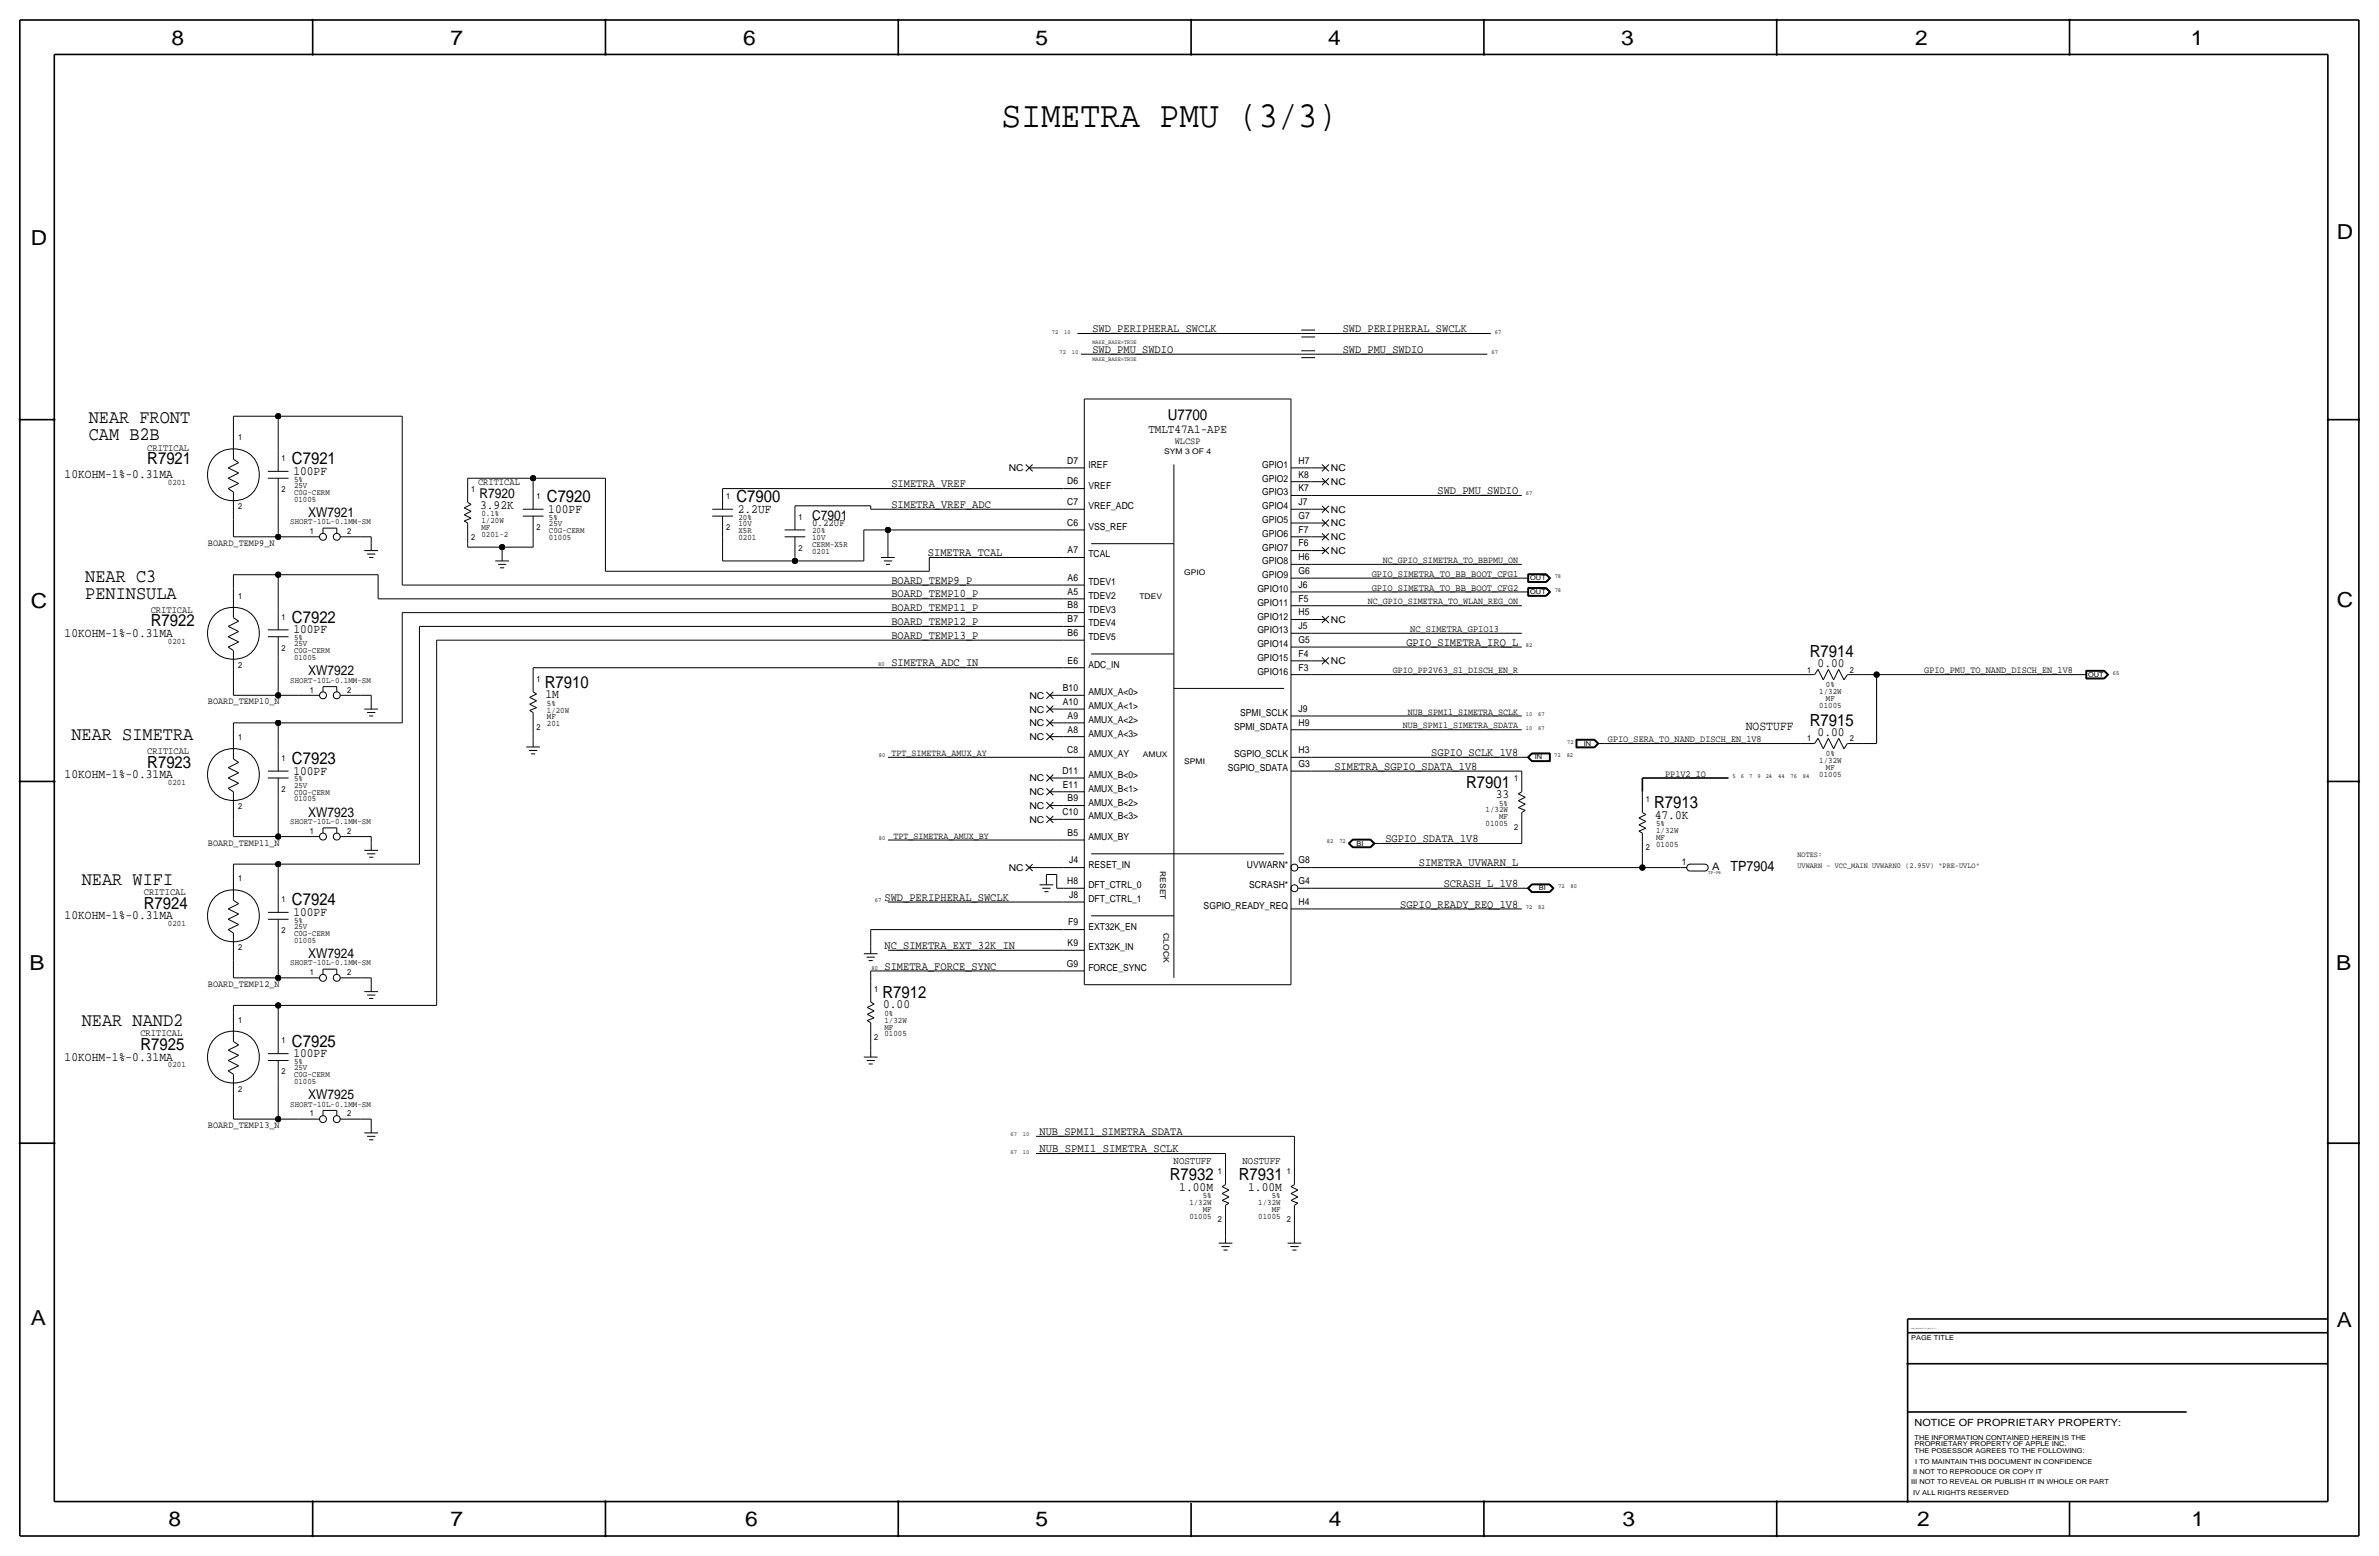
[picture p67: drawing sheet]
<svg xmlns="http://www.w3.org/2000/svg" width="877mm" height="574mm" viewBox="0 0 877 574" stroke-linecap="round" stroke-linejoin="round" font-family="sans-serif">
<defs><g id="words">
<text font-size="13.6" x="369.3" y="46.7">SIMETRA PMU (3/3)</text>
<g font-size="7.6">
<text x="63.2" y="16.5">8</text>
<text x="166.1" y="16.5">7</text>
<text x="274" y="16.5">6</text>
<text x="381.7" y="16.5">5</text>
<text x="489.7" y="16.5">4</text>
<text x="597.6" y="16.5">3</text>
<text x="706.1" y="16.5">2</text>
<text x="807.7" y="16.5">1</text>
<text x="861.5" y="88.1">D</text>
<text x="11.4" y="90.4">D</text>
<text x="11.4" y="224.3">C</text>
<text x="861.5" y="223.8">C</text>
<text x="10.9" y="357.6">B</text>
<text x="861.3" y="357.4">B</text>
<text x="11.4" y="488.4">A</text>
<text x="861.5" y="489.2">A</text>
<text x="62.2" y="562.6">8</text>
<text x="166.1" y="562.6">7</text>
<text x="274.8" y="562.6">6</text>
<text x="381.7" y="562.6">5</text>
<text x="489.9" y="562.6">4</text>
<text x="598.1" y="562.6">3</text>
<text x="706.8" y="562.6">2</text>
<text x="807.9" y="562.6">1</text>
</g>
<g font-size="7">
<text x="32.7" y="156">NEAR FRONT</text>
<text x="32.7" y="162.3">CAM B2B</text>
<text x="31.4" y="214.4">NEAR C3</text>
<text x="31.4" y="220.7">PENINSULA</text>
<text x="26.4" y="272.8">NEAR SIMETRA</text>
<text x="30.2" y="326.1">NEAR WIFI</text>
<text x="30.2" y="378.2">NEAR NAND2</text>
</g>
<g font-size="6.2">
<text x="54.3" y="171.2">R7921</text>
<text x="107.6" y="171.2">C7921</text>
<text x="201.6" y="185.2">C7920</text>
<text x="271.5" y="185.2">C7900</text>
<text x="55.6" y="230.9">R7922</text>
<text x="107.6" y="229.6">C7922</text>
<text x="667.2" y="242.3">R7914</text>
<text x="200.9" y="253.5">R7910</text>
<text x="667.2" y="267.7">R7915</text>
<text x="107.6" y="281.7">C7923</text>
<text x="54.3" y="283">R7923</text>
<text x="540.5" y="290.3">R7901</text>
<text x="609.8" y="297.9">R7913</text>
<text x="53" y="335">R7924</text>
<text x="107.6" y="333.8">C7924</text>
<text x="325.3" y="367.8">R7912</text>
<text x="51.8" y="387.1">R7925</text>
<text x="107.6" y="385.8">C7925</text>
<text x="431.3" y="435.1">R7932</text>
<text x="456.7" y="435.1">R7931</text>
</g>
<text font-size="5.6" x="430.5" y="154.7">U7700</text>
<text font-size="5.2" x="638" y="321.1">TP7904</text>
<g font-size="5">
<text x="176.7" y="183.6">R7920</text>
<text x="113.6" y="190.5">XW7921</text>
<text x="299.4" y="191.5">C7901</text>
<text x="113.6" y="248.9">XW7922</text>
<text x="113.6" y="301">XW7923</text>
<text x="113.6" y="353.1">XW7924</text>
<text x="113.6" y="405.1">XW7925</text>
</g>
<g font-size="4.7">
<text x="23.8" y="176.3">10KOHM-1%-0.31MA</text>
<text x="108.2" y="175">100PF</text>
<text x="177" y="187.5">3.92K</text>
<text x="202.1" y="189">100PF</text>
<text x="272" y="189">2.2UF</text>
<text x="108.2" y="233.4">100PF</text>
<text x="23.8" y="234.7">10KOHM-1%-0.31MA</text>
<text x="670.1" y="245.9">0.00</text>
<text x="201.1" y="257.3">1M</text>
<text x="643.6" y="269">NOSTUFF</text>
<text x="670.1" y="271.3">0.00</text>
<text x="23.8" y="286.8">10KOHM-1%-0.31MA</text>
<text x="108.2" y="285.5">100PF</text>
<text x="551.5" y="294.1">33</text>
<text x="610.1" y="301.8">47.0K</text>
<text x="23.8" y="338.8">10KOHM-1%-0.31MA</text>
<text x="108.2" y="337.6">100PF</text>
<text x="325.6" y="371.6">0.00</text>
<text x="108.2" y="389.6">100PF</text>
<text x="23.8" y="390.9">10KOHM-1%-0.31MA</text>
<text x="434.8" y="438.9">1.00M</text>
<text x="460.2" y="438.9">1.00M</text>
</g>
<text font-size="4.5" x="423.4" y="159.8">TMLT47A1-APE</text>
<text font-size="4.4" x="383.2" y="424.7">NUB_SPMI1_SIMETRA_SCLK</text>
<g font-size="4.3">
<text x="402.7" y="122.4">SWD_PERIPHERAL_SWCLK</text>
<text x="495" y="122.4">SWD_PERIPHERAL_SWCLK</text>
<text x="402.7" y="130.1">SWD_PMU_SWDIO</text>
<text x="495" y="130">SWD_PMU_SWDIO</text>
<text x="328.6" y="179.6">SIMETRA_VREF</text>
<text x="530" y="182.1">SWD_PMU_SWDIO</text>
<text x="328.6" y="187.2">SIMETRA_VREF_ADC</text>
<text x="342.1" y="205">SIMETRA_TCAL</text>
<text x="328.6" y="215.1">BOARD_TEMP9_P</text>
<text x="328.6" y="220.2">BOARD_TEMP10_P</text>
<text x="328.6" y="225.3">BOARD_TEMP11_P</text>
<text x="328.6" y="230.4">BOARD_TEMP12_P</text>
<text x="328.6" y="235.5">BOARD_TEMP13_P</text>
<text x="518.5" y="238">GPIO_SIMETRA_IRQ_L</text>
<text x="328.6" y="245.6">SIMETRA_ADC_IN</text>
<text x="527.7" y="278.6">SGPIO_SCLK_1V8</text>
<text x="491.9" y="283.7">SIMETRA_SGPIO_SDATA_1V8</text>
<text x="510.7" y="310.4">SGPIO_SDATA_1V8</text>
<text x="523.1" y="319.3">SIMETRA_UVWARN_L</text>
<text x="532.2" y="326.9">SCRASH_L_1V8</text>
<text x="326.1" y="332">SWD_PERIPHERAL_SWCLK</text>
<text x="516.2" y="334.5">SGPIO_READY_REQ_1V8</text>
<text x="326.1" y="349.8">NC_SIMETRA_EXT_32K_IN</text>
<text x="326.1" y="357.4">SIMETRA_FORCE_SYNC</text>
<text x="383.2" y="418.3">NUB_SPMI1_SIMETRA_SDATA</text>
</g>
<g font-size="3.8">
<text x="299.4" y="194.1">0.22UF</text>
<text x="631.3" y="320.9">A</text>
<text x="432.7" y="429">NOSTUFF</text>
<text x="458.1" y="429">NOSTUFF</text>
</g>
<text font-size="3.7" x="705.8" y="525.5">NOTICE OF PROPRIETARY PROPERTY:</text>
<g font-size="3.6">
<text x="54.3" y="166.1">CRITICAL</text>
<text x="176.2" y="178.8">CRITICAL</text>
<text x="505.7" y="212.6">GPIO_SIMETRA_TO_BB_BOOT_CFG1</text>
<text x="505.7" y="217.7">GPIO_SIMETRA_TO_BB_BOOT_CFG2</text>
<text x="55.6" y="225.8">CRITICAL</text>
<text x="519.9" y="232.9">NC_SIMETRA_GPIO13</text>
<text x="54.3" y="277.9">CRITICAL</text>
<text x="53" y="329.9">CRITICAL</text>
<text x="51.8" y="382">CRITICAL</text>
</g>
<g font-size="3.5">
<text x="433.1" y="163.6">WLCSP</text>
<text x="371.9" y="173.7">NC</text>
<text x="393.4" y="170.9">D7</text>
<text x="401.3" y="172.5">IREF</text>
<text x="465.3" y="172.5">GPIO1</text>
<text x="478.7" y="170.9">H7</text>
<text x="490.7" y="173.7">NC</text>
<text x="393.4" y="178.6">D6</text>
<text x="465.3" y="177.5">GPIO2</text>
<text x="478.7" y="176">K8</text>
<text x="490.7" y="178.8">NC</text>
<text x="401.3" y="180.1">VREF</text>
<text x="465.3" y="182.6">GPIO3</text>
<text x="478.7" y="181.1">K7</text>
<text x="393.4" y="186.2">C7</text>
<text x="401.3" y="187.7">VREF_ADC</text>
<text x="465.3" y="187.7">GPIO4</text>
<text x="478.7" y="191.3">G7</text>
<text x="478.7" y="186.2">J7</text>
<text x="490.7" y="189">NC</text>
<text x="393.4" y="193.8">C6</text>
<text x="401.3" y="195.3">VSS_REF</text>
<text x="465.3" y="197.9">GPIO6</text>
<text x="465.3" y="192.8">GPIO5</text>
<text x="478.7" y="196.3">F7</text>
<text x="490.7" y="194.1">NC</text>
<text x="76.7" y="201.2">BOARD_TEMP9_N</text>
<text x="393.6" y="204">A7</text>
<text x="465.3" y="202.9">GPIO7</text>
<text x="478.7" y="201.4">F6</text>
<text x="490.7" y="199.1">NC</text>
<text x="401.3" y="205.5">TCAL</text>
<text x="465.3" y="208">GPIO8</text>
<text x="478.7" y="206.5">H6</text>
<text x="490.7" y="204.2">NC</text>
<text x="509.8" y="207.5">NC_GPIO_SIMETRA_TO_BBPMU_ON</text>
<text x="393.6" y="214.1">A6</text>
<text x="401.3" y="215.6">TDEV1</text>
<text x="465.3" y="213.1">GPIO9</text>
<text x="478.7" y="211.6">G6</text>
<text x="393.6" y="219.2">A5</text>
<text x="401.3" y="220.7">TDEV2</text>
<text x="463.5" y="218.2">GPIO10</text>
<text x="478.7" y="221.7">F5</text>
<text x="478.7" y="216.7">J6</text>
<text x="393.6" y="224.3">B8</text>
<text x="401.3" y="225.8">TDEV3</text>
<text x="463.5" y="223.3">GPIO11</text>
<text x="478.7" y="226.8">H5</text>
<text x="504.2" y="222.8">NC_GPIO_SIMETRA_TO_WLAN_REG_ON</text>
<text x="393.6" y="229.4">B7</text>
<text x="401.3" y="230.9">TDEV4</text>
<text x="463.5" y="233.4">GPIO13</text>
<text x="463.5" y="228.3">GPIO12</text>
<text x="478.7" y="231.9">J5</text>
<text x="490.7" y="229.6">NC</text>
<text x="393.6" y="234.4">B6</text>
<text x="401.3" y="236">TDEV5</text>
<text x="463.5" y="238.5">GPIO14</text>
<text x="478.7" y="237">G5</text>
<text x="393.6" y="244.6">E6</text>
<text x="463.5" y="243.6">GPIO15</text>
<text x="478.7" y="242.1">F4</text>
<text x="490.7" y="244.9">NC</text>
<text x="401.3" y="246.1">ADC_IN</text>
<text x="463.5" y="248.7">GPIO16</text>
<text x="478.7" y="247.1">F3</text>
<text x="513.5" y="248.2">GPIO_PP2V63_S1_DISCH_EN_R</text>
<text x="709.4" y="248.2">GPIO_PMU_TO_NAND_DISCH_EN_1V8</text>
<text x="379.5" y="257.6">NC</text>
<text x="391.9" y="254.8">B10</text>
<text x="401.3" y="256.3">AMUX_A&lt;0&gt;</text>
<text x="76.7" y="259.6">BOARD_TEMP10_N</text>
<text x="379.5" y="262.6">NC</text>
<text x="391.9" y="259.8">A10</text>
<text x="401.3" y="261.4">AMUX_A&lt;1&gt;</text>
<text x="457.2" y="263.9">SPMI_SCLK</text>
<text x="478.7" y="262.4">J9</text>
<text x="519.1" y="263.4">NUB_SPMI1_SIMETRA_SCLK</text>
<text x="379.5" y="267.7">NC</text>
<text x="393.6" y="264.9">A9</text>
<text x="401.3" y="266.4">AMUX_A&lt;2&gt;</text>
<text x="455" y="269">SPMI_SDATA</text>
<text x="478.7" y="267.5">H9</text>
<text x="517.2" y="268.5">NUB_SPMI1_SIMETRA_SDATA</text>
<text x="379.5" y="272.8">NC</text>
<text x="393.6" y="270">A8</text>
<text x="401.3" y="271.5">AMUX_A&lt;3&gt;</text>
<text x="592.8" y="273.6">GPIO_SERA_TO_NAND_DISCH_EN_1V8</text>
<text x="328.6" y="278.6">TPT_SIMETRA_AMUX_AY</text>
<text x="393.4" y="277.6">C8</text>
<text x="401.3" y="279.1">AMUX_AY</text>
<text x="455" y="279.1">SGPIO_SCLK</text>
<text x="478.7" y="277.6">H3</text>
<text x="391.7" y="285.2">D11</text>
<text x="401.3" y="286.8">AMUX_B&lt;0&gt;</text>
<text x="452.7" y="284.2">SGPIO_SDATA</text>
<text x="478.7" y="282.7">G3</text>
<text x="613.9" y="286.3">PP1V2_IO</text>
<text x="379.5" y="293.1">NC</text>
<text x="379.5" y="288">NC</text>
<text x="391.9" y="290.3">E11</text>
<text x="401.3" y="291.8">AMUX_B&lt;1&gt;</text>
<text x="379.5" y="298.2">NC</text>
<text x="393.6" y="295.4">B9</text>
<text x="401.3" y="296.9">AMUX_B&lt;2&gt;</text>
<text x="379.5" y="303.3">NC</text>
<text x="391.7" y="300.5">C10</text>
<text x="401.3" y="302">AMUX_B&lt;3&gt;</text>
<text x="76.7" y="311.7">BOARD_TEMP11_N</text>
<text x="329.4" y="309.1">TPT_SIMETRA_AMUX_BY</text>
<text x="393.6" y="308.1">B5</text>
<text x="401.3" y="309.6">AMUX_BY</text>
<text x="371.9" y="321.1">NC</text>
<text x="394.1" y="318.3">J4</text>
<text x="401.3" y="319.8">RESET_IN</text>
<text x="459.7" y="319.8">UVWARN*</text>
<text x="478.7" y="318.3">G8</text>
<text x="620" y="318.8">1</text>
<text x="393.4" y="325.9">H8</text>
<text x="401.3" y="327.4">DFT_CTRL_0</text>
<text x="460.6" y="327.4">SCRASH*</text>
<text x="478.7" y="325.9">G4</text>
<text x="394.1" y="331">J8</text>
<text x="401.3" y="332.5">DFT_CTRL_1</text>
<text x="443.8" y="335">SGPIO_READY_REQ</text>
<text x="478.7" y="333.5">H4</text>
<text x="393.8" y="341.1">F9</text>
<text x="401.3" y="342.6">EXT32K_EN</text>
<text x="393.6" y="348.7">K9</text>
<text x="401.3" y="350.3">EXT32K_IN</text>
<text x="393.3" y="356.4">G9</text>
<text x="401.3" y="357.9">FORCE_SYNC</text>
<text x="76.7" y="363.7">BOARD_TEMP12_N</text>
<text x="76.7" y="415.8">BOARD_TEMP13_N</text>
</g>
<g font-size="3.1">
<text x="87.8" y="162.3">1</text>
<text x="103.8" y="169.9">1</text>
<text x="61.9" y="178.8">0201</text>
<text x="108.4" y="177.5">5%</text>
<text x="108.4" y="179.8">25V</text>
<text x="103.8" y="181.4">2</text>
<text x="108.4" y="184.9">01005</text>
<text x="108.4" y="182.4">C0G-CERM</text>
<text x="173.7" y="181.4">1</text>
<text x="197.8" y="183.9">1</text>
<text x="267.7" y="183.9">1</text>
<text x="87.8" y="187.7">2</text>
<text x="177.5" y="190.2">0.1%</text>
<text x="202.4" y="191.5">5%</text>
<text x="272.2" y="191.5">20%</text>
<text x="294.3" y="191.5">1</text>
<text x="107" y="193.3">SHORT-10L-0.1MM-SM</text>
<text x="114.2" y="196.9">1</text>
<text x="128" y="196.9">2</text>
<text x="177.5" y="192.8">1/20W</text>
<text x="177.5" y="197.9">0201-2</text>
<text x="177.5" y="195.3">MF</text>
<text x="197.8" y="195.3">2</text>
<text x="202.4" y="196.3">C0G-CERM</text>
<text x="202.4" y="193.8">25V</text>
<text x="267.7" y="195.3">2</text>
<text x="272.2" y="193.8">10V</text>
<text x="272.2" y="196.3">X5R</text>
<text x="299.4" y="196.6">20%</text>
<text x="173.7" y="199.1">2</text>
<text x="202.4" y="198.9">01005</text>
<text x="272.2" y="198.9">0201</text>
<text x="294.3" y="202.9">2</text>
<text x="299.4" y="201.7">CERM-X5R</text>
<text x="299.4" y="199.1">10V</text>
<text x="299.4" y="204.2">0201</text>
<text x="87.8" y="220.7">1</text>
<text x="103.8" y="228.3">1</text>
<text x="61.9" y="237.2">0201</text>
<text x="103.8" y="239.8">2</text>
<text x="108.4" y="238.3">25V</text>
<text x="108.4" y="236">5%</text>
<text x="108.4" y="243.3">01005</text>
<text x="108.4" y="240.8">C0G-CERM</text>
<text x="87.8" y="246.1">2</text>
<text x="107" y="251.7">SHORT-10L-0.1MM-SM</text>
<text x="197.8" y="251.2">1</text>
<text x="666.2" y="247.9">1</text>
<text x="681.9" y="247.9">2</text>
<text x="114.2" y="255.3">1</text>
<text x="128" y="255.3">2</text>
<text x="670.7" y="255.8">1/32W</text>
<text x="673.2" y="253.2">0%</text>
<text x="201.6" y="260.1">5%</text>
<text x="201.6" y="262.6">1/20W</text>
<text x="670.7" y="260.9">01005</text>
<text x="673.2" y="258.3">MF</text>
<text x="197.8" y="269">2</text>
<text x="201.6" y="267.7">201</text>
<text x="201.6" y="265.2">MF</text>
<text x="87.8" y="272.8">1</text>
<text x="666.2" y="273.3">1</text>
<text x="681.9" y="273.3">2</text>
<text x="103.8" y="280.4">1</text>
<text x="670.7" y="281.2">1/32W</text>
<text x="673.2" y="278.6">0%</text>
<text x="670.7" y="286.3">01005</text>
<text x="673.2" y="283.7">MF</text>
<text x="61.9" y="289.3">0201</text>
<text x="103.8" y="291.8">2</text>
<text x="108.4" y="292.9">C0G-CERM</text>
<text x="108.4" y="290.3">25V</text>
<text x="108.4" y="288">5%</text>
<text x="558.2" y="288">1</text>
<text x="87.8" y="298.2">2</text>
<text x="108.4" y="295.4">01005</text>
<text x="547.7" y="299.5">1/32W</text>
<text x="552.7" y="296.9">5%</text>
<text x="606.8" y="295.7">1</text>
<text x="107" y="303.8">SHORT-10L-0.1MM-SM</text>
<text x="547.7" y="304.5">01005</text>
<text x="552.7" y="302">MF</text>
<text x="558.2" y="305.8">2</text>
<text x="610.6" y="304.5">5%</text>
<text x="114.2" y="307.3">1</text>
<text x="128" y="307.3">2</text>
<text x="610.6" y="309.6">MF</text>
<text x="610.6" y="307.1">1/32W</text>
<text x="606.8" y="313.4">2</text>
<text x="610.6" y="312.2">01005</text>
<text x="87.8" y="324.9">1</text>
<text x="103.8" y="332.5">1</text>
<text x="61.9" y="341.4">0201</text>
<text x="108.4" y="340.1">5%</text>
<text x="103.8" y="343.9">2</text>
<text x="108.4" y="347.5">01005</text>
<text x="108.4" y="342.4">25V</text>
<text x="108.4" y="344.9">C0G-CERM</text>
<text x="87.8" y="350.3">2</text>
<text x="107" y="355.9">SHORT-10L-0.1MM-SM</text>
<text x="114.2" y="359.4">1</text>
<text x="128" y="359.4">2</text>
<text x="322.3" y="365.5">1</text>
<text x="87.8" y="376.9">1</text>
<text x="326.1" y="374.4">0%</text>
<text x="326.1" y="376.9">1/32W</text>
<text x="322.3" y="383.3">2</text>
<text x="326.1" y="379.5">MF</text>
<text x="326.1" y="382">01005</text>
<text x="103.8" y="384.6">1</text>
<text x="61.9" y="393.4">0201</text>
<text x="103.8" y="396">2</text>
<text x="108.4" y="394.5">25V</text>
<text x="108.4" y="392.2">5%</text>
<text x="108.4" y="397">C0G-CERM</text>
<text x="108.4" y="399.5">01005</text>
<text x="87.8" y="402.3">2</text>
<text x="107" y="407.9">SHORT-10L-0.1MM-SM</text>
<text x="114.2" y="411.5">1</text>
<text x="128" y="411.5">2</text>
<text x="449" y="432.8">1</text>
<text x="474.4" y="432.8">1</text>
<text x="443.4" y="441.7">5%</text>
<text x="468.8" y="441.7">5%</text>
<text x="438.5" y="444.2">1/32W</text>
<text x="438.5" y="449.3">01005</text>
<text x="443.4" y="446.8">MF</text>
<text x="463.9" y="444.2">1/32W</text>
<text x="463.9" y="449.3">01005</text>
<text x="468.8" y="446.8">MF</text>
<text x="449" y="450.6">2</text>
<text x="474.4" y="450.6">2</text>
</g>
<g font-size="2.9">
<text x="429.2" y="167.4">SYM 3 OF 4</text>
<text x="436.6" y="211.8">GPIO</text>
<text x="420.1" y="220.7">TDEV</text>
<text x="421.3" y="279.1">AMUX</text>
<text x="436.6" y="281.7">SPMI</text>
<text x="662.6" y="316">NOTES:</text>
<text x="427.7" y="321.1" transform="rotate(90 427.7 321.1)">RESET</text>
<text x="662.6" y="319.8">UVWARN - VCC_MAIN UVWARN0 (2.95V) &quot;PRE-UVLO&quot;</text>
<text x="429" y="343.9" transform="rotate(90 429 343.9)">CLOCK</text>
</g>
<g font-size="2.5">
<text x="564.1" y="213.9">OUT</text>
<text x="564.1" y="218.9">OUT</text>
<text x="769.8" y="249.4">OUT</text>
<text x="583.9" y="274.8">IN</text>
<text x="565.9" y="279.9">IN</text>
<text x="500.1" y="311.7">BI</text>
<text x="567.3" y="328.2">BI</text>
<text x="704.5" y="493.8">PAGE TITLE</text>
<text x="705.8" y="533.1">PROPRIETARY PROPERTY OF APPLE INC.</text>
<text x="705.8" y="530.6">THE INFORMATION CONTAINED HEREIN IS THE</text>
<text x="705.8" y="535.7">THE POSESSOR AGREES TO THE FOLLOWING:</text>
<text x="706.1" y="539.5">I TO MAINTAIN THIS DOCUMENT IN CONFIDENCE</text>
<text x="705.3" y="543.3">II NOT TO REPRODUCE OR COPY IT</text>
<text x="704.5" y="547.1">III NOT TO REVEAL OR PUBLISH IT IN WHOLE OR PART</text>
<text x="705.3" y="550.9">IV ALL RIGHTS RESERVED</text>
</g>
<g font-size="2.3">
<text x="387.8" y="122.9">72</text>
<text x="392.4" y="122.9">10</text>
<text x="551.1" y="122.9">67</text>
<text x="390.6" y="130.6">72</text>
<text x="395.2" y="130.6">10</text>
<text x="549.9" y="130.6">67</text>
<text x="562.6" y="182.6">67</text>
<text x="573.2" y="213.1">78</text>
<text x="573.2" y="218.2">78</text>
<text x="562.6" y="238.5">82</text>
<text x="323.8" y="245.6">80</text>
<text x="778.9" y="248.7">65</text>
<text x="562.6" y="263.9">10</text>
<text x="567.1" y="263.9">67</text>
<text x="562.6" y="269">10</text>
<text x="567.1" y="269">67</text>
<text x="577.7" y="274.1">72</text>
<text x="324.1" y="279.1">80</text>
<text x="573" y="279.1">72</text>
<text x="577.6" y="279.1">82</text>
<text x="638.8" y="286.8">5</text>
<text x="641.8" y="286.8">6</text>
<text x="644.9" y="286.8">7</text>
<text x="647.9" y="286.8">9</text>
<text x="651" y="286.8">24</text>
<text x="655.5" y="286.8">44</text>
<text x="660.1" y="286.8">76</text>
<text x="664.7" y="286.8">84</text>
<text x="324.1" y="309.6">80</text>
<text x="489.2" y="310.9">82</text>
<text x="493.8" y="310.9">72</text>
<text x="574.4" y="327.4">72</text>
<text x="579" y="327.4">80</text>
<text x="322.5" y="332.5">67</text>
<text x="562.6" y="335">72</text>
<text x="567.1" y="335">82</text>
<text x="321.3" y="357.4">80</text>
<text x="372.6" y="418.8">67</text>
<text x="377.1" y="418.8">10</text>
<text x="372.6" y="425.2">67</text>
<text x="377.1" y="425.2">10</text>
</g>
<g font-size="2.2">
<text x="402.7" y="126.7">MAKE_BASE=TRUE</text>
<text x="402.7" y="133.1">MAKE_BASE=TRUE</text>
</g>
<text font-size="1.8" x="629.7" y="322.3">TP-P6</text>
<text font-size=".7" x="704.5" y="490">SYNC_MASTER=J518_MLB_4.0.2</text>
</g></defs>
<g fill="none" stroke="#000" stroke-width=".37">
<path d="M397.2 122.9h82.6zM398.5 130.6h81.3zM479.8 124.2h5zM479.8 122.9h5zM479.8 121.7h5zM479.8 131.8h5zM479.8 130.6h5zM479.8 129.3h5zM484.8 122.9h64.8zM484.8 130.6h63.5zM86.1 153.4h16.5zM86.1 153.4v5.1z"/>
<path d="M86.1 158.5v10.8zM102.6 153.4h45.7zM102.6 153.4v12.7zM148.3 153.4v62.2zM399.7 147.1h76.2zM399.7 147.1v215.9zM475.9 147.1v215.9zM84.1 172.5l3.9-2zM84.1 176.3l3.9 1.9zM84.1 176.3l3.9-2zM84.1 172.5l3.9 1.8zM86.1 169.3l1.9 1.2z"/>
<path d="M98.8 173.7h7.6zM98.8 176.3h7.6zM102.6 166.1v7.6zM102.6 176.3v7.6zM172.4 176.3v1.2zM172.4 176.3h24.1zM172.4 177.5v7.7zM196.5 176.3h26.7zM196.5 176.3v3.8zM223.2 176.3v34.3zM378.2 173.7l2.5-2.5zM378.2 171.2l2.5 2.5z"/>
<path d="M379.4 172.5h12.7zM392.1 172.5h7.6zM432.8 171.2v189.2zM475.9 177.5h7.7zM475.9 172.5h7.7zM483.6 172.5h5zM483.6 177.5h5zM487.4 176.3l2.5 2.5zM487.4 171.2l2.5 2.5zM489.9 176.3l-2.5 2.5zM489.9 171.2l-2.5 2.5zM84.1 180.1l2 1.3z"/>
<path d="M84.1 180.1l3.9-1.9zM86.1 197.9h16.5zM86.1 191.5v6.4zM86.1 181.4v10.1zM102.6 183.9v14zM102.6 197.9h7.6zM110.2 197.9h7.6zM119.1 194.7v1.9zM119.1 194.7h5.1zM124.2 194.7v1.9zM125.4 197.9h7.6zM133 197.9h3.9z"/>
<path d="M136.9 197.9v2.5zM171.1 192l1.3 .8zM171.1 192l2.6-1zM171.1 189.7l2.6 1.3zM171.1 189.7l2.6-1.2zM171.1 187.2l2.6 1.3zM171.1 187.2l2.6-1.3zM172.4 192.8v7.6zM172.4 185.2l1.3 .7zM192.7 187.7h7.7zM192.7 190.2h7.7zM196.5 197.9v3.8z"/>
<path d="M196.5 180.1v7.6zM196.5 190.2v7.7zM262.6 187.7h7.6zM262.6 190.2h7.6zM266.4 197.9v8.9zM266.4 180.1h125.7zM266.4 180.1v7.6zM266.4 190.2v7.7zM289.3 195.3h7.6zM289.3 197.9h7.6zM293.1 186.4h27.9zM293.1 186.4v1.3z"/>
<path d="M293.1 187.7v7.6zM293.1 197.9v7.6zM318.5 195.3h8.9zM318.5 195.3v11.5zM321 186.4v1.3zM321 187.7h71.1zM327.4 195.3v7.6zM327.4 195.3h64.7zM392.1 187.7h7.6zM392.1 195.3h7.6zM392.1 180.1h7.6zM475.9 192.8h7.7z"/>
<path d="M475.9 197.9h7.7zM475.9 187.7h7.7zM475.9 182.6h7.7zM483.6 182.6h77.4zM483.6 192.8h5zM483.6 187.7h5zM483.6 197.9h5zM487.4 196.6l2.5 2.5zM487.4 186.4l2.5 2.6zM487.4 191.5l2.5 2.6zM489.9 196.6l-2.5 2.5zM489.9 186.4l-2.5 2.6z"/>
<path d="M489.9 191.5l-2.5 2.6zM86.1 211.8h16.5zM86.1 211.8v5.1zM86.1 216.9v10.8zM102.6 211.8h36.8zM102.6 211.8v12.7zM134.3 202.9h5.1zM135.3 204.2h3.1zM136.1 205.5h1.5zM136.9 200.4v2.5zM139.4 211.8v8.9zM148.3 215.6h243.8z"/>
<path d="M172.4 201.7h12.7zM172.4 200.4v1.3zM182.6 206.8h5.1zM183.6 208h3zM184.4 209.3h1.5zM185.1 201.7h11.4zM185.1 201.7v2.5zM185.1 204.2v2.6zM223.2 210.6h119.4zM266.4 206.8h26.7zM293.1 206.8h25.4zM293.1 205.5v1.3z"/>
<path d="M324.8 205.5h5.1zM325.8 206.8h3.1zM326.6 208h1.5zM327.4 202.9v2.6zM342.6 205.5v5.1zM342.6 205.5h49.5zM392.1 215.6h7.6zM392.1 205.5h7.6zM402.3 200.4h30.5zM475.9 218.2h7.7zM475.9 213.1h7.7zM475.9 202.9h7.7z"/>
<path d="M475.9 208h7.7zM483.6 202.9h5zM483.6 218.2h77.4zM483.6 213.1h77.4zM483.6 208h77.4zM487.4 201.7l2.5 2.5zM489.9 201.7l-2.5 2.5zM561 218.2h2.6zM561 213.1h2.6zM563.3 216.6h6.8zM563.3 216.6v3.2zM563.3 219.8h6.8z"/>
<path d="M563.3 211.5h6.8zM563.3 211.5v3.2zM563.3 214.7h6.8zM563.4 216.7h6.6zM563.4 216.7v3zM563.4 219.7h6.6zM563.4 211.6h6.6zM563.4 211.6v3zM563.4 214.6h6.6zM563.5 216.8h6.5zM563.5 216.8v2.8zM563.5 219.6h6.5z"/>
<path d="M563.5 211.7h6.5zM563.5 211.7v2.8zM563.5 214.5h6.5zM563.6 216.9h6.3zM563.6 216.9v2.6zM563.6 219.5h6.3zM563.6 211.8h6.3zM563.6 211.8v2.6zM563.6 214.4h6.3zM569.9 216.9l1.3 1.3zM569.9 211.8l1.3 1.3zM569.9 214.4l1.3-1.3z"/>
<path d="M570 216.8l1.3 1.4zM570 211.7l1.3 1.4zM570 219.7l1.5-1.5zM570 216.7l1.5 1.5zM570 214.6l1.5-1.5zM570 211.6l1.5 1.5zM570.1 216.6l1.6 1.6zM570.1 219.8l1.6-1.6zM570.1 211.5l1.6 1.6zM570.1 214.7l1.6-1.6zM571.2 218.2l-1.3 1.3zM571.3 218.2l-1.3 1.4z"/>
<path d="M571.3 213.1l-1.3 1.4zM84.1 238.5l2 1.3zM84.1 238.5l3.9-1.9zM84.1 230.9l3.9-1.9zM84.1 234.7l3.9 1.9zM84.1 234.7l3.9-1.9zM84.1 230.9l3.9 1.9zM86.1 239.8v10.1zM86.1 227.7l1.9 1.3zM98.8 232.2h7.6zM98.8 234.7h7.6zM102.6 224.5v7.7z"/>
<path d="M102.6 234.7v7.6zM139.4 220.7h252.7zM148.3 225.8v40.6zM148.3 225.8h243.8zM154.6 230.9h237.5zM154.6 230.9v87.6zM161 236h231.1zM161 236v134.6zM392.1 220.7h7.6zM392.1 225.8h7.6zM392.1 230.9h7.6zM392.1 236h7.6z"/>
<path d="M475.9 233.4h7.7zM475.9 238.5h7.7zM475.9 228.3h7.7zM475.9 223.3h7.7zM483.6 228.3h5zM483.6 238.5h77.4zM483.6 223.3h77.4zM483.6 233.4h77.4zM487.4 227.1l2.5 2.5zM489.9 227.1l-2.5 2.5zM86.1 256.3h16.5zM86.1 249.9v6.4z"/>
<path d="M102.6 242.3v14zM102.6 256.3h7.6zM110.2 256.3h7.6zM119.1 253.1v1.9zM119.1 253.1h5.1zM124.2 253.1v1.9zM125.4 256.3h7.6zM133 256.3h3.9zM136.9 256.3v2.5zM136.9 258.8v2.6zM195.3 259.6l2.5 1.3zM195.3 259.6l2.5-1.3z"/>
<path d="M195.3 257l2.5 1.3zM195.3 257l2.5-1.2zM196.5 246.1v1.3zM196.5 246.1h195.6zM196.5 247.4v7.6zM196.5 255l1.3 .8zM385.8 255l2.5 2.6zM387 256.3h5.1zM388.3 255l-2.5 2.6zM392.1 246.1h7.6zM392.1 256.3h7.6zM402.3 241h30.5z"/>
<path d="M432.8 253.7h40.6zM475.9 243.6h7.7zM475.9 248.7h7.7zM483.6 243.6h5zM483.6 248.7h180.3zM487.4 242.3l2.5 2.6zM489.9 242.3l-2.5 2.6zM663.9 248.7h5.1zM670.3 246.7l-1.3 2zM670.3 246.7l1.9 3.9zM674.1 246.7l-1.9 3.9zM674.1 246.7l1.9 3.9z"/>
<path d="M677.9 246.7l1.9 3.9zM677.9 246.7l-1.9 3.9zM681.1 248.7h5.7zM681.1 248.7l-1.3 1.9zM686.8 248.7h5zM691.8 248.7v25.4zM691.8 248.7h75zM766.8 248.7h2.5zM769 247.1h6.8zM769 250.2h6.8zM769 247.1v3.1zM769.1 247.2h6.7z"/>
<path d="M769.1 247.2v2.9zM769.1 250.1h6.7zM769.2 247.3h6.5zM769.2 247.3v2.7zM769.2 250h6.5zM769.3 247.4h6.4zM769.3 247.4v2.5zM769.3 249.9h6.4zM775.7 247.4l1.2 1.3zM775.7 249.9l1.2-1.2zM775.7 247.3l1.4 1.4zM775.7 250l1.4-1.3z"/>
<path d="M775.8 247.2l1.4 1.5zM775.8 250.1l1.4-1.4zM775.8 247.1l1.6 1.6zM777.4 248.7l-1.6 1.5zM86.1 266.4v2.6zM86.1 266.4h16.5zM86.1 269v10.8zM86.1 279.8l1.9 1.2zM102.6 266.4h45.7zM102.6 266.4v10.2zM102.6 276.6v7.6zM134.3 261.4h5.1z"/>
<path d="M135.3 262.6h3.1zM136.1 263.9h1.5zM194 275.3h5.1zM195 276.6h3.1zM195.3 261.9l1.2 .7zM195.3 261.9l2.5-1zM195.8 277.9h1.5zM196.5 270.3v2.5zM196.5 272.8v2.5zM196.5 262.6v7.7zM327.4 279.1h64.7zM385.8 265.2l2.5 2.5z"/>
<path d="M385.8 270.3l2.5 2.5zM385.8 262.6l2.5-2.5zM385.8 260.1l2.5 2.5zM387 261.4h5.1zM387 271.5h5.1zM387 266.4h5.1zM388.3 265.2l-2.5 2.5zM388.3 270.3l-2.5 2.5zM392.1 261.4h7.6zM392.1 266.4h7.6zM392.1 271.5h7.6zM392.1 279.1h7.6z"/>
<path d="M475.9 263.9h7.7zM475.9 269h7.7zM475.9 279.1h7.7zM483.6 279.1h77.4zM483.6 269h77.4zM483.6 263.9h77.4zM561 279.1h2.6zM563.1 279.1l1.6 1.6zM563.3 279.1l1.4-1.4zM563.3 279.1l1.4 1.5zM563.4 279.1l1.4-1.3zM563.4 279.1l1.4 1.4z"/>
<path d="M563.6 279.1l1.2 1.3zM564.7 277.6l-1.6 1.5zM564.7 277.6h6.8zM564.7 277.7h6.7zM564.8 277.8h6.5zM564.8 277.9l-1.2 1.2zM564.8 277.9h6.4zM571.2 277.9v2.5zM571.3 277.8v2.7zM571.4 277.7v2.9zM571.5 277.6v3.1zM581 272.5h6.9z"/>
<path d="M581 272.5v3.1zM581 275.6h6.9zM581.2 272.6h6.6zM581.2 272.6v2.9zM581.2 275.5h6.6zM581.3 272.7h6.5zM581.3 272.7v2.7zM581.3 275.4h6.5zM581.4 272.8h6.3zM581.4 272.8v2.5zM581.4 275.3h6.3zM587.7 272.8l1.3 1.3z"/>
<path d="M587.7 275.3l1.3-1.2zM587.8 272.7l1.3 1.4zM587.8 275.4l1.3-1.3zM587.8 272.6l1.5 1.5zM587.8 275.5l1.5-1.4zM587.9 272.5l1.5 1.6zM589 274.1h2.5zM589.4 274.1l-1.5 1.5zM591.5 274.1h72.4zM663.9 274.1h5.1zM670.3 272.1l-1.3 2zM670.3 272.1l1.9 3.9z"/>
<path d="M674.1 272.1l-1.9 3.9zM674.1 272.1l1.9 3.9zM677.9 272.1l1.9 3.9zM677.9 272.1l-1.9 3.9zM681.1 274.1h5.7zM681.1 274.1l-1.3 1.9zM686.8 274.1h5zM84.1 290.6l2 1.2zM84.1 290.6l3.9-1.9zM84.1 283l3.9-2zM84.1 286.8l3.9 1.9zM84.1 286.8l3.9-2z"/>
<path d="M84.1 283l3.9 1.8zM86.1 291.8v10.2zM98.8 284.2h7.6zM98.8 286.8h7.6zM102.6 294.4v14zM102.6 286.8v7.6zM385.8 290.6l2.5 2.5zM385.8 295.7l2.5 2.5zM385.8 288l2.5-2.5zM385.8 285.5l2.5 2.5zM387 286.8h5.1zM387 296.9h5.1z"/>
<path d="M387 291.8h5.1zM388.3 290.6l-2.5 2.5zM388.3 295.7l-2.5 2.5zM392.1 286.8h7.6zM392.1 296.9h7.6zM392.1 291.8h7.6zM475.9 284.2h7.7zM483.6 284.2h77.4zM559.8 297.7l2.5 1zM559.8 297.7l2.5-1.3zM559.8 295.1l2.5 1.3zM559.8 295.1l2.5-1.2z"/>
<path d="M559.8 292.6l1.2-.8zM559.8 292.6l2.5 1.3zM561 299.5v7.6zM561 299.5l1.3-.8zM561 284.2v7.6zM564.7 280.7h6.8zM564.7 280.6h6.7zM564.8 280.5h6.5zM564.8 280.4h6.4zM605.5 291.8v7.7zM605.5 299.5l1.3 .7zM86.1 318.5h16.5z"/>
<path d="M86.1 318.5v2.6zM86.1 308.4h16.5zM86.1 302v6.4zM102.6 318.5h52zM102.6 318.5v10.2zM102.6 308.4h7.6zM110.2 308.4h7.6zM119.1 305.2v1.9zM119.1 305.2h5.1zM124.2 305.2v1.9zM125.4 308.4h7.6zM133 308.4h3.9z"/>
<path d="M134.3 313.4h5.1zM135.3 314.7h3.1zM136.1 316h1.5zM136.9 308.4v2.5zM136.9 310.9v2.5zM327.4 309.6h64.7zM378.2 318.5l2.5 2.6zM379.4 319.8h12.7zM385.8 300.7l2.5 2.6zM387 302h5.1zM388.3 300.7l-2.5 2.6zM392.1 309.6h7.6z"/>
<path d="M392.1 302h7.6zM392.1 319.8h7.6zM402.3 314.7h71.1zM478.5 319.8h5.1zM483.6 319.8h121.9zM497.1 310.9l1.6 1.6zM497.2 310.9l1.5-1.5zM497.2 310.9l1.5 1.5zM497.4 310.9l1.4-1.4zM497.4 310.9l1.4 1.4zM497.5 310.9l1.3 1.3zM498.7 309.3l-1.6 1.6z"/>
<path d="M498.7 312.5h6.6zM498.7 309.3h6.6zM498.7 312.4h6.6zM498.7 309.4h6.6zM498.8 312.3h6.4zM498.8 309.5h6.4zM498.8 309.6l-1.3 1.3zM498.8 312.2h6.4zM498.8 309.6h6.4zM505.2 312.2l1.2-1.3zM505.2 309.6l1.2 1.3zM505.2 312.3l1.4-1.4z"/>
<path d="M505.2 309.5l1.4 1.4zM505.3 312.4l1.4-1.5zM505.3 309.4l1.4 1.5zM505.3 309.3l1.6 1.6zM506.4 310.9h2.6zM506.9 310.9l-1.6 1.6zM509 310.9h52zM561 307.1v3.8zM604.2 306.3l1.3 .8zM604.2 306.3l2.6-1zM604.2 304l2.6 1.3zM604.2 304l2.6-1.2z"/>
<path d="M604.2 301.5l2.6 1.3zM604.2 301.5l2.6-1.3zM605.5 314.7v5.1zM605.5 319.8h14zM605.5 307.1v7.6zM619.5 319.8h2.5zM623.1 318.5h5.2zM623.3 318.6a1.26 1.26 0 0 0-1.5 1.2 1.26 1.26 0 0 0 1.5 1.3M628.3 318.6a1.26 1.26 0 0 1 1.5 1.2 1.26 1.26 0 0 1-1.5 1.3M84.1 335l3.9-1.9zM84.1 338.8l3.9 2zM84.1 338.8l3.9-1.9z"/>
<path d="M84.1 335l3.9 1.9zM86.1 321.1v10.7zM86.1 331.8l1.9 1.3zM98.8 336.3h7.6zM98.8 338.8h7.6zM102.6 328.7v7.6zM102.6 338.8v7.7zM327.4 332.5h64.7zM378.2 321.1l2.5-2.6zM383.2 326.1h5.1zM384.3 327.4h3zM385 328.7h1.5z"/>
<path d="M385.8 322.3h3.8zM385.8 322.3v1.3zM385.8 323.6v2.5zM389.6 322.3v5.1zM389.6 327.4h2.5zM392.1 327.4h7.6zM392.1 332.5h7.6zM402.3 337.6h30.5zM475.9 335h7.7zM478.5 327.4h5.1zM483.6 327.4h77.4zM483.6 335h77.4z"/>
<path d="M561 327.4h2.6zM563.1 327.4l1.6 1.6zM563.3 327.4l1.4 1.5zM563.3 327.4l1.4-1.5zM563.4 327.4l1.4 1.4zM563.4 327.4l1.4-1.4zM563.6 327.4l1.2 1.3zM564.7 329h6.6zM564.7 325.8h6.6zM564.7 325.8l-1.6 1.6zM564.7 328.9h6.6zM564.7 325.9h6.6z"/>
<path d="M564.8 328.8h6.4zM564.8 326h6.4zM564.8 328.7h6.4zM564.8 326.1h6.4zM564.8 326.1l-1.2 1.3zM571.2 326.1l1.3 1.3zM571.2 328.7l1.3-1.3zM571.2 326l1.4 1.4zM571.2 328.8l1.4-1.4zM571.3 325.9l1.5 1.5zM571.3 328.9l1.5-1.5zM571.3 325.8l1.6 1.6z"/>
<path d="M572.9 327.4l-1.6 1.6zM623.3 321.1h5zM84.1 342.6l2 1.3zM84.1 342.6l3.9-1.8zM86.1 354.1v6.3zM86.1 343.9v10.2zM102.6 346.5v13.9zM119.1 357.2v2zM119.1 357.2h5.1zM124.2 357.2v2zM318.5 351.5h5zM319.5 352.8h3z"/>
<path d="M320.2 354.1h1.6zM321 342.6h71.1zM321 342.6v6.4zM321 357.9h71.1zM321 357.9v3.8zM321 349v2.5zM327.4 350.3h64.7zM392.1 357.9h7.6zM392.1 350.3h7.6zM392.1 342.6h7.6zM86.1 370.6h16.5zM86.1 370.6v2.5z"/>
<path d="M86.1 360.4h16.5zM86.1 373.1v10.8zM102.6 370.6h58.4zM102.6 370.6v10.1zM102.6 360.4h7.6zM110.2 360.4h7.6zM125.4 360.4h7.6zM133 360.4h3.9zM134.3 365.5h5.1zM135.3 366.8h3.1zM136.1 368h1.5zM136.9 360.4v2.6z"/>
<path d="M136.9 363v2.5zM319.7 376.2l1.3 .7zM319.7 376.2l2.6-1zM319.7 373.9l2.6 1.3zM319.7 373.9l2.6-1.3zM319.7 371.3l2.6 1.3zM319.7 371.3l2.6-1.2zM321 376.9v7.7zM321 361.7v7.6zM321 369.3l1.3 .8zM399.7 363h76.2zM84.1 394.7l2 1.3z"/>
<path d="M84.1 394.7l3.9-1.9zM84.1 387.1l3.9-1.9zM84.1 390.9l3.9 1.9zM84.1 390.9l3.9-1.9zM84.1 387.1l3.9 1.9zM86.1 396v10.1zM86.1 383.9l1.9 1.3zM98.8 388.4h7.6zM98.8 390.9h7.6zM102.6 398.5v14zM102.6 380.7v7.7zM102.6 390.9v7.6z"/>
<path d="M318.5 389.6h5zM319.5 390.9h3zM320.2 392.2h1.6zM321 384.6v2.5zM321 387.1v2.5zM86.1 412.5h16.5zM86.1 406.1v6.4zM102.6 412.5h7.6zM110.2 412.5h7.6zM119.1 409.3v1.9zM119.1 409.3h5.1zM124.2 409.3v1.9z"/>
<path d="M125.4 412.5h7.6zM133 412.5h3.9zM134.3 417.6h5.1zM135.3 418.8h3.1zM136.9 412.5v2.5zM136.9 415v2.6zM382 418.8h95.2zM477.2 418.8v10.2zM136.1 420.1h1.5zM382 425.2h69.8zM450.5 439.9l2.6 1.3zM450.5 439.9l2.6-1.2z"/>
<path d="M450.5 437.4l1.3-.8zM450.5 437.4l2.6 1.3zM451.8 425.2v3.8zM451.8 429v7.6zM475.9 439.9l2.6 1.3zM475.9 439.9l2.6-1.2zM475.9 437.4l1.3-.8zM475.9 437.4l2.6 1.3zM477.2 429v7.6zM449.3 458.2h5.1zM450.3 459.5h3zM450.5 442.5l2.6 1z"/>
<path d="M450.5 442.5l2.6-1.3zM451.8 451.9v3.8zM451.8 455.7v2.5zM451.8 444.2v7.7zM451.8 444.2l1.3-.7zM474.7 458.2h5.1zM475.7 459.5h3zM475.9 442.5l2.6 1zM475.9 442.5l2.6-1.3zM477.2 451.9v3.8zM477.2 455.7v2.5zM477.2 444.2v7.7z"/>
<path d="M477.2 444.2l1.3-.7zM451.1 460.8h1.5zM476.5 460.8h1.5z"/>
<circle cx="86.1" cy="175.1" r="9.6"/>
<circle cx="119.1" cy="197.9" r="1.28"/>
<circle cx="124.1" cy="197.9" r="1.28"/>
<circle cx="86.1" cy="233.5" r="9.6"/>
<circle cx="119.1" cy="256.3" r="1.28"/>
<circle cx="124.1" cy="256.3" r="1.28"/>
<circle cx="86.1" cy="285.6" r="9.6"/>
<circle cx="119.1" cy="308.4" r="1.28"/>
<circle cx="124.1" cy="308.4" r="1.28"/>
<circle cx="477.2" cy="319.8" r="1.28"/>
<circle cx="86.1" cy="337.6" r="9.6"/>
<circle cx="477.2" cy="327.4" r="1.28"/>
<circle cx="119.1" cy="360.4" r="1.28"/>
<circle cx="124.1" cy="360.4" r="1.28"/>
<circle cx="86.1" cy="389.7" r="9.6"/>
<circle cx="119.1" cy="412.5" r="1.28"/>
<circle cx="124.1" cy="412.5" r="1.28"/>
</g>
<g fill="none" stroke="#000" stroke-width=".6">
<path d="M7.3 7.4v558.8zM7.3 7.4h862.3zM115.3 7.4v12.7zM223.2 7.4v12.7zM331.2 7.4v12.7zM439.1 7.4v12.7zM547.1 7.4v12.7zM655 7.4v12.7zM763 7.4v12.7zM869.6 7.4v558.8zM20 20.1v533.4zM20 20.1h838.2z"/>
<path d="M858.2 20.1v533.4zM7.3 154.7h12.7zM858.2 154.7h11.4zM7.3 288h12.7zM605.5 286.8v5zM605.5 286.8h31.7zM858.2 288h11.4zM7.3 421.4h12.7zM858.2 421.4h11.4zM703.3 486.2h154.9zM703.3 486.2v5zM703.3 491.2h154.9z"/>
<path d="M703.3 491.2v62.3zM703.3 502.7h154.9zM703.3 520.4h102.8zM20 553.5h838.2zM115.3 553.5v12.7zM223.2 553.5v12.7zM331.2 553.5v12.7zM439.1 554v12.2zM547.1 553.5v12.7zM655 553.5v12.7zM763 553.5v12.7zM7.3 566.2h862.3z"/>
</g>
<g fill="#000" stroke="#000" stroke-width=".37">
<path d="M115.1 7.2h.4v.3h-.4zM115.1 19.9h.4v.3h-.4zM223 7.2h.4v.3h-.4zM223 19.9h.4v.3h-.4zM331 19.9h.4v.3h-.4zM331 7.2h.4v.3h-.4zM438.9 7.2h.4v.3h-.4zM438.9 19.9h.4v.3h-.4zM546.9 7.2h.4v.3h-.4zM546.9 19.9h.4v.3h-.4zM654.8 19.9h.4v.3h-.4zM654.8 7.2h.4v.3h-.4z"/>
<path d="M762.8 19.9h.4v.3h-.4zM762.8 7.2h.4v.3h-.4zM7.1 154.5h.4v.4h-.4zM19.8 154.5h.4v.4h-.4zM858 154.5h.4v.4h-.4zM869.5 154.5h.3v.4h-.3zM7.1 287.9h.4v.3h-.4zM19.8 287.9h.4v.3h-.4zM858 287.9h.4v.3h-.4zM869.5 287.9h.3v.3h-.3zM7.1 421.2h.4v.4h-.4zM19.8 421.2h.4v.4h-.4z"/>
<path d="M858 421.2h.4v.4h-.4zM869.5 421.2h.3v.4h-.3zM703.1 502.5h.4v.3h-.4zM115.1 553.3h.4v.3h-.4zM223 553.3h.4v.3h-.4zM331 553.3h.4v.3h-.4zM546.9 553.3h.4v.3h-.4zM654.8 553.3h.4v.3h-.4zM703.1 553.3h.4v.3h-.4zM115.1 566h.4v.3h-.4zM223 566h.4v.3h-.4zM331 566h.4v.3h-.4z"/>
<path d="M438.9 566h.4v.3h-.4zM546.9 566h.4v.3h-.4zM654.8 566h.4v.3h-.4z"/>
<circle cx="102.6" cy="153.4" r="1.02"/>
<circle cx="196.5" cy="176.3" r="1.02"/>
<circle cx="102.6" cy="197.9" r="1.02"/>
<circle cx="327.4" cy="195.3" r="1.02"/>
<circle cx="102.6" cy="211.8" r="1.02"/>
<circle cx="185.1" cy="201.7" r="1.02"/>
<circle cx="293.1" cy="206.8" r="1.02"/>
<circle cx="102.6" cy="256.3" r="1.02"/>
<circle cx="691.8" cy="248.7" r="1.02"/>
<circle cx="102.6" cy="266.4" r="1.02"/>
<circle cx="102.6" cy="318.5" r="1.02"/>
<circle cx="102.6" cy="308.4" r="1.02"/>
<circle cx="605.5" cy="319.8" r="1.02"/>
<circle cx="102.6" cy="360.4" r="1.02"/>
<circle cx="102.6" cy="370.6" r="1.02"/>
<circle cx="102.6" cy="412.5" r="1.02"/>
</g>
<use href="#words"/>
</svg>
